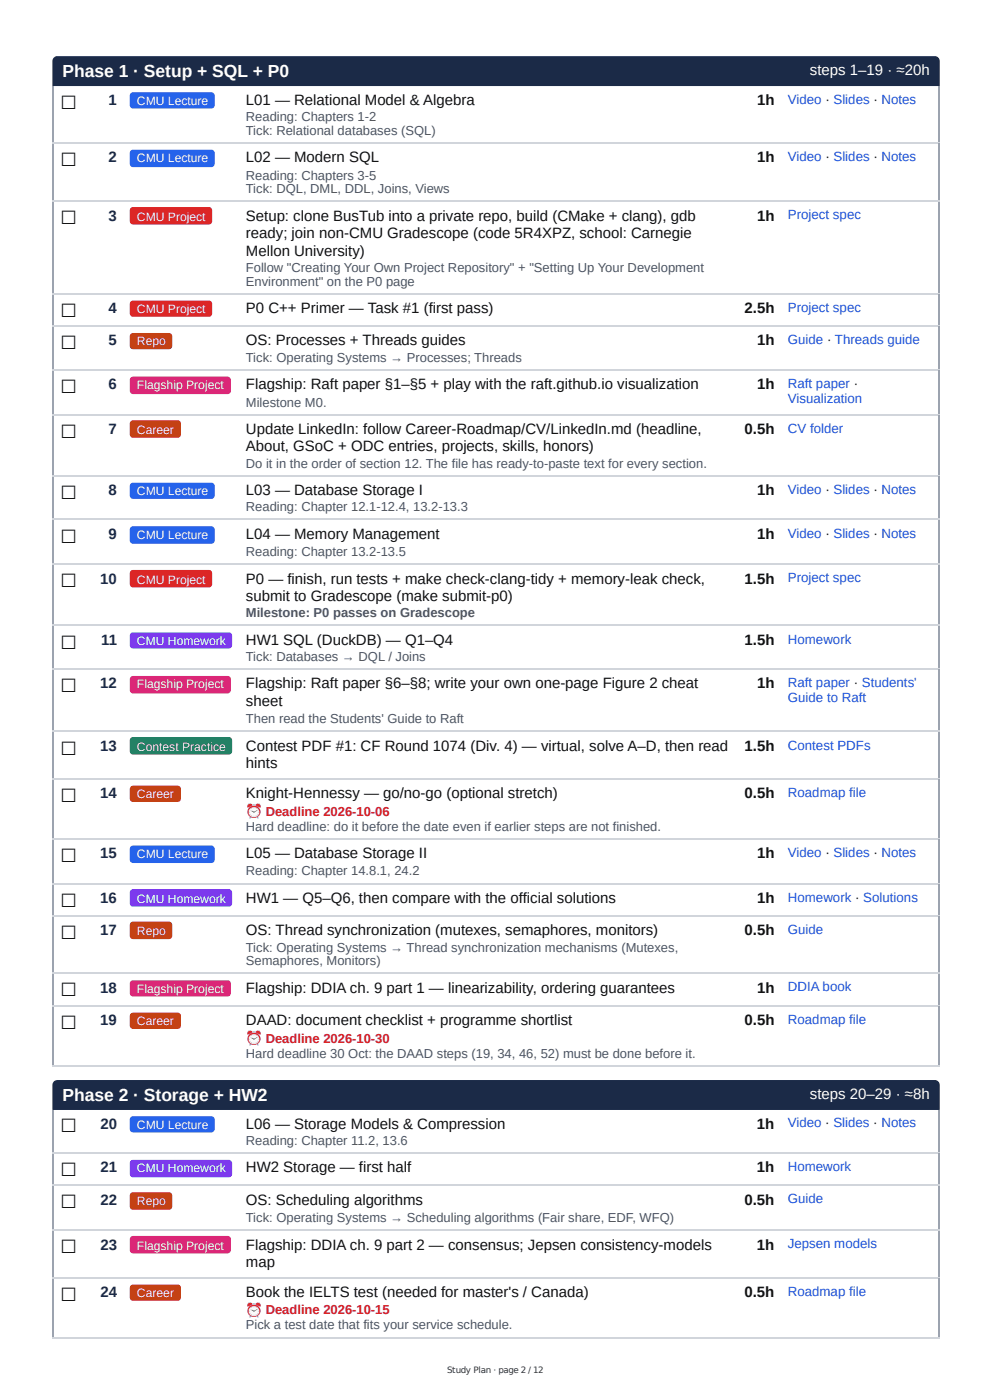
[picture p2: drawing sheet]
<svg xmlns="http://www.w3.org/2000/svg" width="210mm" height="297mm" viewBox="0 0 210 297" stroke-linecap="round" stroke-linejoin="round" font-family="sans-serif">
<defs><g id="words">
<g font-size="3.9" fill="#111">
<text x="12.9" y="23">☐</text>
<text x="12.9" y="35.2">☐</text>
<text x="12.9" y="47.6">☐</text>
<text x="12.9" y="67.2">☐</text>
<text x="12.9" y="74.1">☐</text>
<text x="12.9" y="83.3">☐</text>
<text x="12.9" y="92.9">☐</text>
<text x="12.9" y="105.8">☐</text>
<text x="12.9" y="115.1">☐</text>
<text x="12.9" y="124.6">☐</text>
<text x="12.9" y="137.6">☐</text>
<text x="12.9" y="146.8">☐</text>
<text x="12.9" y="160.1">☐</text>
<text x="12.9" y="170.1">☐</text>
<text x="12.9" y="182.8">☐</text>
<text x="12.9" y="192.4">☐</text>
<text x="12.9" y="199.2">☐</text>
<text x="12.9" y="211.4">☐</text>
<text x="12.9" y="218.3">☐</text>
<text x="12.9" y="240.2">☐</text>
<text x="12.9" y="249.5">☐</text>
<text x="12.9" y="256.4">☐</text>
<text x="12.9" y="265.9">☐</text>
<text x="12.9" y="276">☐</text>
</g>
<g font-size="3.7" fill="#fff">
<text x="13.2" y="16.4">Phase 1 · Setup + SQL + P0</text>
<text x="13.2" y="233.6">Phase 2 · Storage + HW2</text>
</g>
<g font-size="3.2" fill="#fff">
<text x="171.7" y="15.9">steps 1–19 · ≈20h</text>
<text x="171.7" y="233.1">steps 20–29 · ≈8h</text>
</g>
<g font-size="3.2" fill="#1b2a47">
<text x="23" y="22.2">1</text>
<text x="23" y="34.4">2</text>
<text x="23" y="46.8">3</text>
<text x="23" y="66.4">4</text>
<text x="23" y="73.3">5</text>
<text x="23" y="82.6">6</text>
<text x="23" y="92.1">7</text>
<text x="23" y="105">8</text>
<text x="23" y="114.3">9</text>
<text x="21.3" y="123.8">10</text>
<text x="21.4" y="136.8">11</text>
<text x="21.3" y="146.1">12</text>
<text x="21.3" y="159.3">13</text>
<text x="21.3" y="169.3">14</text>
<text x="21.3" y="182">15</text>
<text x="21.3" y="191.6">16</text>
<text x="21.3" y="198.4">17</text>
<text x="21.3" y="210.6">18</text>
<text x="21.3" y="217.5">19</text>
<text x="21.3" y="239.4">20</text>
<text x="21.3" y="248.7">21</text>
<text x="21.3" y="255.6">22</text>
<text x="21.3" y="265.1">23</text>
<text x="21.3" y="275.2">24</text>
</g>
<g font-size="3.2" fill="#111">
<text x="52.1" y="22.2">L01 — Relational Model &amp; Algebra</text>
<text x="160.5" y="22.2">1h</text>
<text x="52.1" y="34.4">L02 — Modern SQL</text>
<text x="160.5" y="34.4">1h</text>
<text x="52.1" y="46.8">Setup: clone BusTub into a private repo, build (CMake + clang), gdb</text>
<text x="160.5" y="46.8">1h</text>
<text x="52.1" y="50.5">ready; join non-CMU Gradescope (code 5R4XPZ, school: Carnegie</text>
<text x="52.1" y="54.2">Mellon University)</text>
<text x="52.1" y="66.4">P0 C++ Primer — Task #1 (first pass)</text>
<text x="157.9" y="66.4">2.5h</text>
<text x="52.1" y="73.3">OS: Processes + Threads guides</text>
<text x="160.5" y="73.3">1h</text>
<text x="52.1" y="82.6">Flagship: Raft paper §1–§5 + play with the raft.github.io visualization</text>
<text x="160.5" y="82.6">1h</text>
<text x="52.1" y="92.1">Update LinkedIn: follow Career-Roadmap/CV/LinkedIn.md (headline,</text>
<text x="52.1" y="95.8">About, GSoC + ODC entries, projects, skills, honors)</text>
<text x="157.9" y="92.1">0.5h</text>
<text x="52.1" y="105">L03 — Database Storage I</text>
<text x="160.5" y="105">1h</text>
<text x="52.1" y="114.3">L04 — Memory Management</text>
<text x="160.5" y="114.3">1h</text>
<text x="52.1" y="123.8">P0 — finish, run tests + make check-clang-tidy + memory-leak check,</text>
<text x="157.9" y="123.8">1.5h</text>
<text x="52.1" y="127.5">submit to Gradescope (make submit-p0)</text>
<text x="52.1" y="136.8">HW1 SQL (DuckDB) — Q1–Q4</text>
<text x="157.9" y="136.8">1.5h</text>
<text x="52.1" y="146.1">Flagship: Raft paper §6–§8; write your own one-page Figure 2 cheat</text>
<text x="52.1" y="149.8">sheet</text>
<text x="160.5" y="146.1">1h</text>
<text x="52.1" y="159.3">Contest PDF #1: CF Round 1074 (Div. 4) — virtual, solve A–D, then read</text>
<text x="157.9" y="159.3">1.5h</text>
<text x="52.1" y="163">hints</text>
<text x="52.1" y="169.3">Knight-Hennessy — go/no-go (optional stretch)</text>
<text x="157.9" y="169.3">0.5h</text>
<text x="52.1" y="182">L05 — Database Storage II</text>
<text x="160.5" y="182">1h</text>
<text x="52.1" y="191.6">HW1 — Q5–Q6, then compare with the official solutions</text>
<text x="160.5" y="191.6">1h</text>
<text x="52.1" y="198.4">OS: Thread synchronization (mutexes, semaphores, monitors)</text>
<text x="157.9" y="198.4">0.5h</text>
<text x="52.1" y="210.6">Flagship: DDIA ch. 9 part 1 — linearizability, ordering guarantees</text>
<text x="160.5" y="210.6">1h</text>
<text x="52.1" y="217.5">DAAD: document checklist + programme shortlist</text>
<text x="157.9" y="217.5">0.5h</text>
<text x="52.1" y="239.4">L06 — Storage Models &amp; Compression</text>
<text x="160.5" y="239.4">1h</text>
<text x="52.1" y="248.7">HW2 Storage — first half</text>
<text x="160.5" y="248.7">1h</text>
<text x="52.1" y="255.6">OS: Scheduling algorithms</text>
<text x="157.8" y="255.6">0.5h</text>
<text x="52.1" y="265.1">Flagship: DDIA ch. 9 part 2 — consensus; Jepsen consistency-models</text>
<text x="52.1" y="268.8">map</text>
<text x="160.5" y="265.1">1h</text>
<text x="52.1" y="275.2">Book the IELTS test (needed for master's / Canada)</text>
<text x="157.8" y="275.2">0.5h</text>
</g>
<g font-size="2.8" fill="#1d4ed8">
<text x="167" y="22">Video · Slides · Notes</text>
<text x="167" y="34.1">Video · Slides · Notes</text>
<text x="167" y="46.6">Project spec</text>
<text x="167" y="66.1">Project spec</text>
<text x="167" y="73">Guide · Threads guide</text>
<text x="167" y="82.3">Raft paper ·</text>
<text x="167" y="85.5">Visualization</text>
<text x="167" y="91.8">CV folder</text>
<text x="167" y="104.8">Video · Slides · Notes</text>
<text x="167" y="114">Video · Slides · Notes</text>
<text x="167" y="123.6">Project spec</text>
<text x="167" y="136.5">Homework</text>
<text x="167" y="145.8">Raft paper · Students'</text>
<text x="167" y="149">Guide to Raft</text>
<text x="167" y="159">Contest PDFs</text>
<text x="167" y="169.1">Roadmap file</text>
<text x="167" y="181.8">Video · Slides · Notes</text>
<text x="167" y="191.3">Homework · Solutions</text>
<text x="167" y="198.2">Guide</text>
<text x="167" y="210.3">DDIA book</text>
<text x="167" y="217.2">Roadmap file</text>
<text x="167" y="239.2">Video · Slides · Notes</text>
<text x="167" y="248.4">Homework</text>
<text x="167" y="255.3">Guide</text>
<text x="167" y="264.8">Jepsen models</text>
<text x="167" y="274.9">Roadmap file</text>
</g>
<g font-size="2.8" fill="#4b5563">
<text x="52.1" y="25.7">Reading: Chapters 1-2</text>
<text x="52.1" y="28.6">Tick: Relational databases (SQL)</text>
<text x="52.1" y="38.1">Reading: Chapters 3-5</text>
<text x="52.1" y="41">Tick: DQL, DML, DDL, Joins, Views</text>
<text x="52.1" y="57.7">Follow &quot;Creating Your Own Project Repository&quot; + &quot;Setting Up Your Development</text>
<text x="52.1" y="60.6">Environment&quot; on the P0 page</text>
<text x="52.1" y="76.7">Tick: Operating Systems → Processes; Threads</text>
<text x="52.1" y="86.3">Milestone M0.</text>
<text x="52.1" y="99.2">Do it in the order of section 12. The file has ready-to-paste text for every section.</text>
<text x="52.1" y="108.5">Reading: Chapter 12.1-12.4, 13.2-13.3</text>
<text x="52.1" y="118">Reading: Chapter 13.2-13.5</text>
<text x="52.1" y="131">Milestone: P0 passes on Gradescope</text>
<text x="52.1" y="140.2">Tick: Databases → DQL / Joins</text>
<text x="52.1" y="153.5">Then read the Students' Guide to Raft</text>
<text x="52.1" y="176.2">Hard deadline: do it before the date even if earlier steps are not finished.</text>
<text x="52.1" y="185.7">Reading: Chapter 14.8.1, 24.2</text>
<text x="52.1" y="201.9">Tick: Operating Systems → Thread synchronization mechanisms (Mutexes,</text>
<text x="52.1" y="204.8">Semaphores, Monitors)</text>
<text x="52.1" y="224.4">Hard deadline 30 Oct: the DAAD steps (19, 34, 46, 52) must be done before it.</text>
<text x="52.1" y="242.9">Reading: Chapter 11.2, 13.6</text>
<text x="52.1" y="259.3">Tick: Operating Systems → Scheduling algorithms (Fair share, EDF, WFQ)</text>
<text x="52.1" y="282">Pick a test date that fits your service schedule.</text>
</g>
<g font-size="2.8" fill="#b91c1c">
<text x="52.1" y="173">⏰ Deadline 2026-10-06</text>
<text x="52.1" y="221.2">⏰ Deadline 2026-10-30</text>
<text x="52.1" y="278.9">⏰ Deadline 2026-10-15</text>
</g>
<g font-size="2.6" fill="#fff">
<text x="29" y="22.2">CMU Lecture</text>
<text x="29" y="34.4">CMU Lecture</text>
<text x="29" y="46.8">CMU Project</text>
<text x="29" y="66.4">CMU Project</text>
<text x="29" y="73.3">Repo</text>
<text x="29" y="82.6">Flagship Project</text>
<text x="29" y="92.1">Career</text>
<text x="29" y="105">CMU Lecture</text>
<text x="29" y="114.3">CMU Lecture</text>
<text x="29" y="123.8">CMU Project</text>
<text x="29" y="136.8">CMU Homework</text>
<text x="29" y="146.1">Flagship Project</text>
<text x="29" y="159.3">Contest Practice</text>
<text x="29" y="169.3">Career</text>
<text x="29" y="182">CMU Lecture</text>
<text x="29" y="191.6">CMU Homework</text>
<text x="29" y="198.4">Repo</text>
<text x="29" y="210.6">Flagship Project</text>
<text x="29" y="217.5">Career</text>
<text x="29" y="239.4">CMU Lecture</text>
<text x="29" y="248.7">CMU Homework</text>
<text x="29" y="255.6">Repo</text>
<text x="29" y="265.1">Flagship Project</text>
<text x="29" y="275.2">Career</text>
</g>
<text font-size="1.9" fill="#343434" x="94.8" y="291.3">Study Plan · page 2 / 12</text>
</g></defs>
<path d="M11.4 12.2l.8-.3h186a.96 .96 0 0 1 1 1.1v5.3h-188.1v-5.3z" fill="#1b2a47"/>
<g fill="none" stroke="#9ca3af" stroke-width=".26">
<path d="M11.2 18.3v11.9M11.2 30.4v12.2M11.2 42.9v19.3M11.2 62.4v6.7M11.2 69.3v9M11.2 78.6v9.2M11.2 88.1v12.7M11.2 101.1v9M11.2 110.3v9.3M11.2 119.9v12.7M11.2 132.8v9M11.2 142.1v12.9"/>
<path d="M11.2 155.3v9.8M11.2 165.4v12.4M11.2 178.1v9.2M11.2 187.6v6.6M11.2 194.5v11.9M11.2 206.6v6.7M11.2 213.5v12.5"/>
</g>
<g fill="none" stroke="#9ca3af" stroke-width=".21">
<path d="M199.1 18.3v11.9M199.1 30.4v12.2M199.1 42.9v19.3M199.1 62.4v6.7M199.1 69.3v9M199.1 78.6v9.2M199.1 88.1v12.7M199.1 101.1v9M199.1 110.3v9.3M199.1 119.9v12.7M199.1 132.8v9M199.1 142.1v12.9"/>
<path d="M199.1 155.3v9.8M199.1 165.4v12.4M199.1 178.1v9.2M199.1 187.6v6.6M199.1 194.5v11.9M199.1 206.6v6.7M199.1 213.5v12.5"/>
</g>
<g fill="none" stroke="#d1d5db" stroke-width=".26">
<path d="M11.1 30.3h188.1M11.1 42.7h188.1M11.1 62.3h188.1M11.1 69.2h188.1M11.1 78.4h188.1M11.1 88h188.1M11.1 100.9h188.1M11.1 110.2h188.1M11.1 119.7h188.1M11.1 132.7h188.1M11.1 141.9h188.1M11.1 155.2h188.1"/>
<path d="M11.1 165.2h188.1M11.1 177.9h188.1M11.1 187.5h188.1M11.1 194.3h188.1M11.1 206.5h188.1M11.1 213.4h188.1M11.1 226.1h188.1"/>
</g>
<path d="M11.4 229.4l.8-.3h186a.96 .96 0 0 1 1 1.1v5.3h-188.1v-5.3z" fill="#1b2a47"/>
<path d="M11.2 235.5v9M11.2 244.7v6.7M11.2 251.6v9.3M11.2 261.1v9.8M11.2 271.2v12.7" fill="none" stroke="#9ca3af" stroke-width=".26"/>
<path d="M199.1 235.5v9M199.1 244.7v6.7M199.1 251.6v9.3M199.1 261.1v9.8M199.1 271.2v12.7" fill="none" stroke="#9ca3af" stroke-width=".21"/>
<path d="M11.1 244.6h188.1M11.1 251.5h188.1M11.1 261h188.1M11.1 271.1h188.1M11.1 283.8h188.1" fill="none" stroke="#d1d5db" stroke-width=".26"/>
<g fill="#2563eb">
<path d="M27.7 19.8l.5-.2h16.6a.71 .71 0 0 1 .7 .7v2a.71 .71 0 0 1-.7 .7h-16.6a.71 .71 0 0 1-.7-.7v-2z"/>
<path d="M27.7 32l.5-.2h16.6a.71 .71 0 0 1 .7 .7v2.2a.71 .71 0 0 1-.7 .8h-16.6a.71 .71 0 0 1-.7-.8v-2.2z"/>
</g>
<g fill="#dc2626">
<path d="M27.7 44.1l.5-.2h16.1a.71 .71 0 0 1 .7 .7v2.3a.71 .71 0 0 1-.7 .7h-16.1a.71 .71 0 0 1-.7-.7v-2.3z"/>
<path d="M27.7 64l.5-.2h16.1a.71 .71 0 0 1 .7 .7v2a.71 .71 0 0 1-.7 .7h-16.1a.71 .71 0 0 1-.7-.7v-2z"/>
</g>
<path d="M27.7 70.9l.5-.3h7.6a.71 .71 0 0 1 .7 .7v2.1a.71 .71 0 0 1-.7 .7h-7.6a.71 .71 0 0 1-.7-.7v-2.1z" fill="#92400e"/>
<path d="M27.7 80.1l.5-.2h20a.71 .71 0 0 1 .7 .7v2.3a.71 .71 0 0 1-.7 .7h-20a.71 .71 0 0 1-.7-.7v-2.3z" fill="#db2777"/>
<path d="M27.7 89.4l.5-.2h9.5a.71 .71 0 0 1 .7 .7v2.3a.71 .71 0 0 1-.7 .7h-9.5a.71 .71 0 0 1-.7-.7v-2.3z" fill="#c2410c"/>
<g fill="#2563eb">
<path d="M27.7 102.6l.5-.2h16.6a.71 .71 0 0 1 .7 .7v2a.71 .71 0 0 1-.7 .7h-16.6a.71 .71 0 0 1-.7-.7v-2z"/>
<path d="M27.7 111.9l.5-.2h16.6a.71 .71 0 0 1 .7 .7v2.3a.71 .71 0 0 1-.7 .7h-16.6a.71 .71 0 0 1-.7-.7v-2.3z"/>
</g>
<path d="M27.7 121.1l.5-.2h16.1a.71 .71 0 0 1 .7 .7v2.3a.71 .71 0 0 1-.7 .7h-16.1a.71 .71 0 0 1-.7-.7v-2.3z" fill="#dc2626"/>
<path d="M27.7 134.4l.5-.3h20.3a.71 .71 0 0 1 .7 .7v2.1a.71 .71 0 0 1-.7 .7h-20.3a.71 .71 0 0 1-.7-.7v-2.1z" fill="#7c3aed"/>
<path d="M27.7 143.6l.5-.2h20a.71 .71 0 0 1 .7 .7v2.3a.71 .71 0 0 1-.7 .7h-20a.71 .71 0 0 1-.7-.7v-2.3z" fill="#db2777"/>
<path d="M27.7 156.6l.5-.2h20.3a.71 .71 0 0 1 .7 .7v2.3a.71 .71 0 0 1-.7 .7h-20.3a.71 .71 0 0 1-.7-.7v-2.3z" fill="#15803d"/>
<path d="M27.7 166.9l.5-.2h9.5a.71 .71 0 0 1 .7 .7v2a.71 .71 0 0 1-.7 .7h-9.5a.71 .71 0 0 1-.7-.7v-2z" fill="#c2410c"/>
<path d="M27.7 179.6l.5-.2h16.6a.71 .71 0 0 1 .7 .7v2.3a.71 .71 0 0 1-.7 .7h-16.6a.71 .71 0 0 1-.7-.7v-2.3z" fill="#2563eb"/>
<path d="M27.7 188.9l.5-.3h20.3a.71 .71 0 0 1 .7 .8v2.2a.71 .71 0 0 1-.7 .8h-20.3a.71 .71 0 0 1-.7-.8v-2.2z" fill="#7c3aed"/>
<path d="M27.7 195.7l.5-.2h7.6a.71 .71 0 0 1 .7 .7v2.3a.71 .71 0 0 1-.7 .7h-7.6a.71 .71 0 0 1-.7-.7v-2.3z" fill="#92400e"/>
<path d="M27.7 208.2l.5-.2h20a.71 .71 0 0 1 .7 .7v2a.71 .71 0 0 1-.7 .7h-20a.71 .71 0 0 1-.7-.7v-2z" fill="#db2777"/>
<path d="M27.7 215l.5-.2h9.5a.71 .71 0 0 1 .7 .7v2.1a.71 .71 0 0 1-.7 .7h-9.5a.71 .71 0 0 1-.7-.7v-2.1z" fill="#c2410c"/>
<path d="M27.7 237l.5-.2h16.6a.71 .71 0 0 1 .7 .7v2a.71 .71 0 0 1-.7 .7h-16.6a.71 .71 0 0 1-.7-.7v-2z" fill="#2563eb"/>
<path d="M27.7 246.3l.5-.2h20.3a.71 .71 0 0 1 .7 .7v2.3a.71 .71 0 0 1-.7 .7h-20.3a.71 .71 0 0 1-.7-.7v-2.3z" fill="#7c3aed"/>
<path d="M27.7 253.1l.5-.2h7.6a.71 .71 0 0 1 .7 .7v2.3a.71 .71 0 0 1-.7 .7h-7.6a.71 .71 0 0 1-.7-.7v-2.3z" fill="#92400e"/>
<path d="M27.7 262.4l.5-.2h20a.71 .71 0 0 1 .7 .7v2.3a.71 .71 0 0 1-.7 .7h-20a.71 .71 0 0 1-.7-.7v-2.3z" fill="#db2777"/>
<path d="M27.7 272.7l.5-.2h9.5a.71 .71 0 0 1 .7 .7v2.1a.71 .71 0 0 1-.7 .7h-9.5a.71 .71 0 0 1-.7-.7v-2.1z" fill="#c2410c"/>
<use href="#words"/>
</svg>
